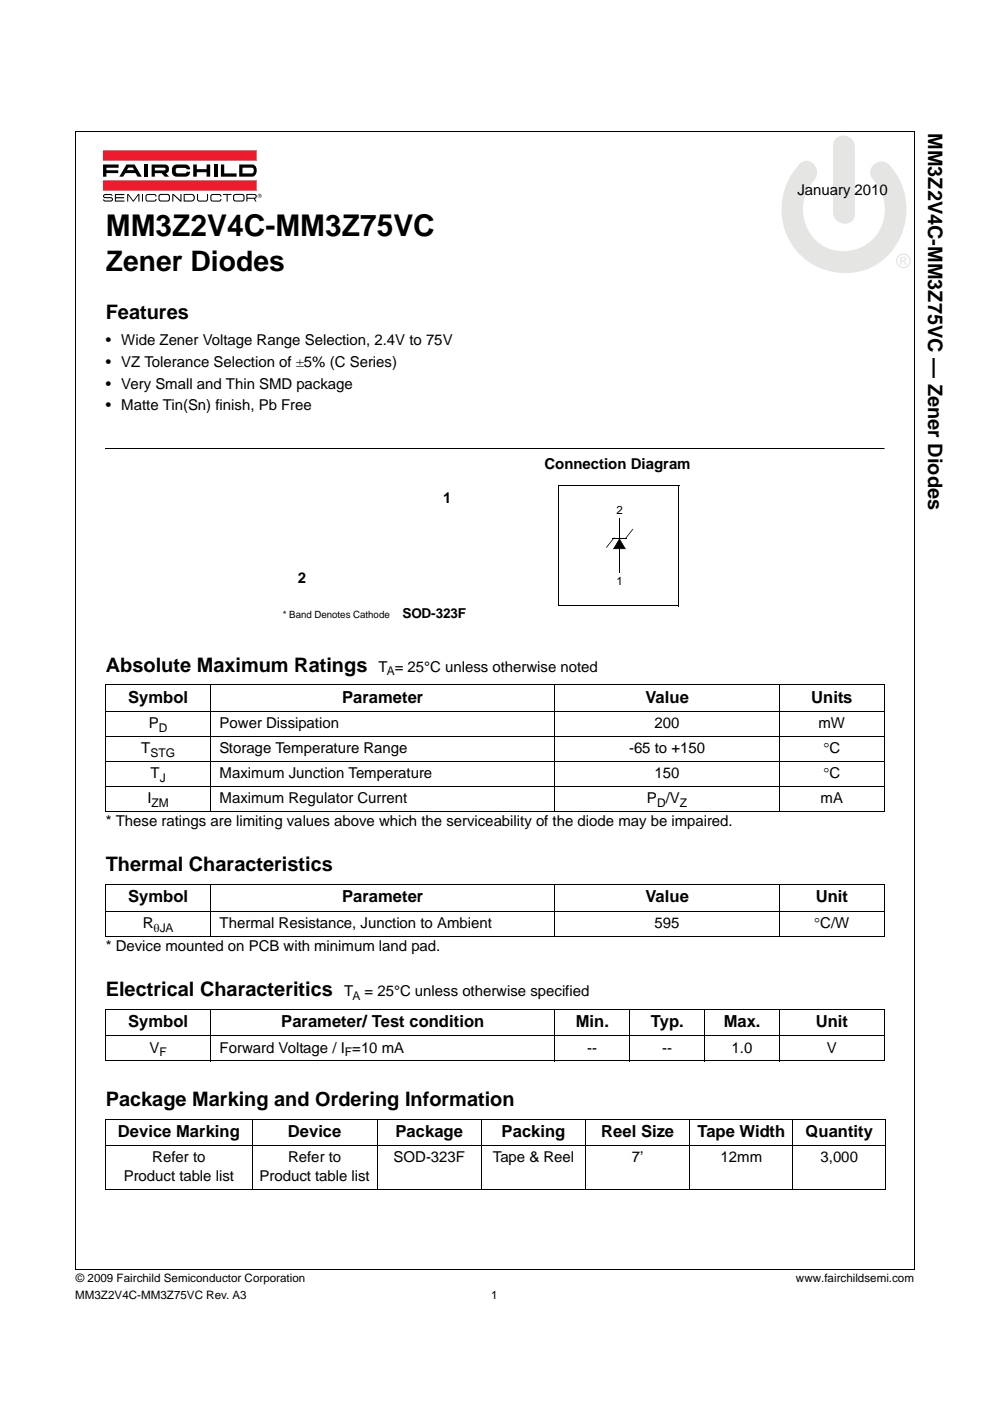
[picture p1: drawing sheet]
<svg xmlns="http://www.w3.org/2000/svg" width="210mm" height="297mm" viewBox="0 0 210 297" stroke-linecap="round" stroke-linejoin="round" font-family="sans-serif">
<defs><g id="words">
<text font-size="6.3" x="22.4" y="50">MM3Z2V4C-MM3Z75VC</text>
<text font-size="6" x="22.4" y="57.5">Zener Diodes</text>
<g font-size="4.2">
<text x="196.9" y="28.2" transform="rotate(90 196.9 28.2)">MM3Z2V4C-MM3Z75VC — Zener Diodes</text>
<text x="22.4" y="67.6">Features</text>
<text x="22.4" y="142.4">Absolute Maximum Ratings</text>
<text x="22.4" y="184.7">Thermal Characteristics</text>
<text x="22.4" y="211.2">Electrical Characteritics</text>
<text x="22.4" y="234.5">Package Marking and Ordering Information</text>
</g>
<g font-size="3.5">
<text x="27.2" y="149">Symbol</text>
<text x="72.6" y="149">Parameter</text>
<text x="136.9" y="149">Value</text>
<text x="172.1" y="149">Units</text>
<text x="27.2" y="191.3">Symbol</text>
<text x="72.6" y="191.3">Parameter</text>
<text x="136.9" y="191.3">Value</text>
<text x="173" y="191.3">Unit</text>
<text x="27.2" y="217.8">Symbol</text>
<text x="59.7" y="217.8">Parameter/ Test condition</text>
<text x="122.1" y="217.8">Min.</text>
<text x="138" y="217.8">Typ.</text>
<text x="153.5" y="217.8">Max.</text>
<text x="173" y="217.8">Unit</text>
<text x="25" y="241.1">Device Marking</text>
<text x="61" y="241.1">Device</text>
<text x="83.9" y="241.1">Package</text>
<text x="106.4" y="241.1">Packing</text>
<text x="127.5" y="241.1">Reel Size</text>
<text x="147.9" y="241.1">Tape Width</text>
<text x="170.9" y="241.1">Quantity</text>
</g>
<g font-size="3.2">
<text x="169.1" y="41.4">January 2010</text>
<text x="22.4" y="73.2">• Wide Zener Voltage Range Selection, 2.4V to 75V</text>
<text x="22.4" y="77.8">• VZ Tolerance Selection of ±5% (C Series)</text>
<text x="22.4" y="82.4">• Very Small and Thin SMD package</text>
<text x="22.4" y="87">• Matte Tin(Sn) finish, Pb Free</text>
<text x="115.5" y="99.4">Connection Diagram</text>
<text x="94" y="106.7">1</text>
<text x="63.2" y="123.7">2</text>
<text x="80.3" y="142.4">T = 25°C unless otherwise noted</text>
<text x="31.6" y="154.4">P</text>
<text x="46.6" y="154.4">Power Dissipation</text>
<text x="138.8" y="154.4">200</text>
<text x="173.6" y="154.4">mW</text>
<text x="30" y="159.7">T</text>
<text x="46.6" y="159.7">Storage Temperature Range</text>
<text x="133.4" y="159.7">-65 to +150</text>
<text x="174.6" y="159.7">°C</text>
<text x="31.9" y="165">T</text>
<text x="46.6" y="165">Maximum Junction Temperature</text>
<text x="138.8" y="165">150</text>
<text x="174.6" y="165">°C</text>
<text x="31.3" y="170.3">I</text>
<text x="46.6" y="170.3">Maximum Regulator Current</text>
<text x="137.2" y="170.3">P /V</text>
<text x="174.1" y="170.3">mA</text>
<text x="22.4" y="175.2">* These ratings are limiting values above which the serviceability of the diode may be impaired.</text>
<text x="30.3" y="196.7">R</text>
<text x="46.6" y="196.7">Thermal Resistance, Junction to Ambient</text>
<text x="138.8" y="196.7">595</text>
<text x="172.7" y="196.7">°C/W</text>
<text x="22.4" y="201.7">* Device mounted on PCB with minimum land pad.</text>
<text x="73" y="211.2">T</text>
<text x="77.3" y="211.2">= 25°C unless otherwise specified</text>
<text x="31.7" y="223.2">V</text>
<text x="46.6" y="223.2">Forward Voltage / I =10 mA</text>
<text x="124.6" y="223.2">--</text>
<text x="140.4" y="223.2">--</text>
<text x="155.2" y="223.2">1.0</text>
<text x="175.4" y="223.2">V</text>
<text x="26.2" y="250.3">Product table list</text>
<text x="32.3" y="246.5">Refer to</text>
<text x="55" y="250.3">Product table list</text>
<text x="61.1" y="246.5">Refer to</text>
<text x="83.5" y="246.5">SOD-323F</text>
<text x="104.5" y="246.5">Tape &amp; Reel</text>
<text x="134" y="246.5">7’</text>
<text x="152.8" y="246.5">12mm</text>
<text x="174.1" y="246.5">3,000</text>
</g>
<text font-size="2.9" x="85.4" y="131.1">SOD-323F</text>
<g font-size="2.5">
<text x="130.7" y="109">2</text>
<text x="130.8" y="124">1</text>
<text x="82" y="143.2">A</text>
<text x="33.7" y="155.2">D</text>
<text x="31.9" y="160.5">STG</text>
<text x="33.9" y="165.8">J</text>
<text x="32.2" y="171">ZM</text>
<text x="139.4" y="171">D</text>
<text x="144.2" y="171">Z</text>
<text x="32.6" y="197.5">θJA</text>
<text x="74.7" y="212">A</text>
<text x="33.8" y="224">F</text>
<text x="73.2" y="224">F</text>
<text x="16" y="275.5">MM3Z2V4C-MM3Z75VC Rev. A3</text>
<text x="16.1" y="271.8">© 2009 Fairchild Semiconductor Corporation</text>
<text x="104.2" y="275.5">1</text>
<text x="168.8" y="271.8">www.fairchildsemi.com</text>
</g>
<text font-size="2.1" x="60" y="131.1">* Band Denotes Cathode</text>
</g></defs>
<path d="M16.1 27.9h177.9M16.1 27.8v241.4M193.9 27.9v241.4M16 269.2h177.9" fill="none" stroke="#000" stroke-width=".21"/>
<path d="M21.8 31.9h33.7v10.9h-33.7z" fill="#fff"/>
<path d="M21.8 31.9h32.7v2.2h-32.7z" fill="#ed1b2d"/>
<g fill="#000">
<path d="M21.9 34.9h3.3v.7h-2.6v.5h2.5v.6h-2.5v.8h-.7zM30.6 34.9h.8v2.6h-.8zM36.8 35.2a3.6 3.6 0 0 1 2.9-.2l.6 .5v.4h-.7l-.4-.3h-1.5l-.4 .2v.8l.4 .2h1.5l.4-.4h.7a.99 .99 0 0 1-1 1.1h-1.8a1.34 1.34 0 0 1-1.1-1 1.34 1.34 0 0 1 .4-1.3zM41 34.9h.7v1h2.1v-1h.8v2.6h-.8v-1h-2.1v1h-.7zM45.4 34.9h.7v2.6h-.7zM46.9 34.9h.7v1.9h2.6v.7h-3.3zM21.9 41.4l.4-.3 1.4 .1 .2 .3-1.6-.1-.2 .2 .2 .2h1.2a.47 .47 0 0 1 .5 .5 .47 .47 0 0 1-.5 .4h-1.4l-.3-.4 .5 .2h1.2l.2-.2-.2-.3h-1.2a.44 .44 0 0 1-.4-.2 .44 .44 0 0 1 0-.4zM24.4 41.1h2v.3h-1.8v.4h1.7v.2h-1.7v.5h1.8v.2h-2zM27 41.1h.3l1 1.4 1-1.4h.3v1.6h-.2v-1.3l-1 1.3h-.2l-1-1.3v1.3h-.2zM30.1 41.1h.2v1.6h-.2zM30.9 41.4l.4-.3h1.4l.4 .3 .1 .3h-.2l-.3-.4-1.5 .1-.1 .2 .1 .9h1.5l.3-.3h.2l-.1 .3-.4 .2h-1.6a1.17 1.17 0 0 1-.2-1.3zM36.5 41.1h.3l1.5 1.4v-1.4h.2v1.6h-.3l-1.4-1.3v1.3h-.3z"/>
<path d="M41.8 41.1h.2v1.1l.3 .3h1.5l.1-.3v-1.1h.2v1.4l-.5 .2h-1.6l-.2-.4zM44.9 41.2l1.6-.1 .4 .3 .1 .3h-.3l-.3-.4-1.4 .1-.2 .2 .2 .9h1.4l.3-.3h.3l-.1 .3-.4 .2h-1.6a1.09 1.09 0 0 1 0-1.5zM47.3 41.1h1.8v.2h-.8v1.5l-.2-.1v-1.4h-.8z"/>
<path d="M26.8 34.9l-1.5 2.6h.8l.5-.8h2.1l.5 .8h.9l-1.6-2.6zM27.2 35.5h1l.3 .6h-1.6z"/>
<path d="M32.2 34.9v2.6h.6v-.8h1.5l.6 .8h1l-.7-.8a.96 .96 0 0 0 .6-.9 .96 .96 0 0 0-.8-.9zM32.8 35.6h2l.3 .3-.3 .2h-2z"/>
<path d="M50.7 34.9v2.6h2.9a1.43 1.43 0 0 0 .8-1.3 1.43 1.43 0 0 0-.8-1.3zM51.4 35.6h2.2a.67 .67 0 0 1-.2 1.2h-2z"/>
<path d="M33.7 41.4a1.17 1.17 0 0 0 .2 1.3h1.9a1.09 1.09 0 0 0 0-1.5l-1.7-.1zM33.9 41.5l.3-.2 1.4 .1 .2 .3v.6l-.3 .2h-1.5l-.2-.3z"/>
<path d="M39 41.1v1.6h1.7a.83 .83 0 0 0 .6-1 .83 .83 0 0 0-1-.6zM39.2 41.3h1.5a.62 .62 0 0 1 .4 .6 .62 .62 0 0 1-.4 .6h-1.5z"/>
<path d="M49.7 41.2a1.09 1.09 0 0 0 0 1.5h1.9a1.09 1.09 0 0 0 0-1.5zM49.7 41.5l.3-.2 1.5 .1 .1 .3v.6l-.3 .2h-1.5l-.1-.3z"/>
<path d="M52.3 41.1v1.6h.2v-.6h1.3l.4 .6h.2l-.2-.6a.58 .58 0 0 0 .1-.8l-.5-.2zM52.5 41.3l1.5 .1 .2 .3-.3 .2h-1.4z"/>
</g>
<path d="M21.8 38.2h32.7v2.2h-32.7z" fill="#ed1b2d"/>
<path d="M54.7 41.5a.36 .36 0 0 1 .7 0 .36 .36 0 0 1-.7 0zM54.6 41.5a.45 .45 0 0 0 .9 0 .45 .45 0 0 0-.9 0zM54.9 41.3v.5l.1-.2 .3 .2-.2-.3 .1-.2zM55 41.3l.2 .2h-.2z" fill="#000"/>
<path d="M165.8 28.7h27.4v29.2h-27.4z" fill="#fff"/>
<g fill="#e5e5e4">
<path d="M177.2 29.4a2.44 2.44 0 0 1 2.6-.5 2.44 2.44 0 0 1 1.5 2.3v14.1a2.27 2.27 0 0 1-1.8 2.2 2.27 2.27 0 0 1-2.5-1.3l-.3-1.2v-14.2l.1-.8z"/>
<path d="M169.6 34.8a2.17 2.17 0 0 1 2.4-.5 2.17 2.17 0 0 1 1.3 2.1 3.1 3.1 0 0 1-1.3 2.6 9.1 9.1 0 0 0 4.9 14 8.9 8.9 0 0 0 9.8-4.3 8.9 8.9 0 0 0-1.6-10.7 2.32 2.32 0 0 1 .3-3.2 2.32 2.32 0 0 1 3.3 .2 14 14 0 0 1-3.5 21.5 13.5 13.5 0 0 1-16.6-3.7 13.5 13.5 0 0 1 .1-17z"/>
<path d="M190 55.3a1.6 1.6 0 0 1 3.2 0 1.6 1.6 0 0 1-3.2 0zM190.3 55.3a1.3 1.3 0 0 0 2.6 0 1.3 1.3 0 0 0-2.6 0zM190.9 54.5h.6a.49 .49 0 0 1 .7 .3 .49 .49 0 0 1-.5 .6l.6 .8h-.3l-.3-.6-.3-.2h-.2v.8h-.3zM191.2 54.7v.5h.5a.24 .24 0 0 0 .2-.3 .24 .24 0 0 0-.2-.2z"/>
</g>
<path d="M22.4 95v.2zM187.5 95v.2zM128.6 116l.1 .2zM130.2 114l.1 .1-1.6 2-.1-.1zM130 114.1v.2zM130.2 113.9l.1 .2zM131.3 109.8l.2 .1zM131.3 114.2l.2 .1-1.3 2.1v-.2h2.4l.2 .2h-2.8zM131.4 114.1l1.3 2.2-.2 .1-1.2-2.1zM132.5 114.2l.1 .2zM134.2 112.2l.1 .1-1.6 2-.2-.1zM134.2 112.1l.1 .2z" fill="#000"/>
<g fill="none" stroke="#000" stroke-width=".21">
<path d="M22.4 95.1h165.1M118.6 103h25.4M118.6 103v25.4M130 114.2h2.9M131.4 109.9v11.5M144 103v25.5M118.5 128.4h25.5M22.4 145.2h165.2M22.4 150.9h165.2M22.4 156.1h165.2M22.4 145.3v26.6M44.7 145.1v27"/>
<path d="M117.7 145.1v27M165.3 145.1v27M187.5 145.3v26.6M22.4 161.4h165.2M22.4 166.7h165.2M22.4 172h165.2M22.4 187.6h165.2M22.4 193.2h165.2M22.4 198.5h165.2M22.4 187.6v10.8M44.7 187.5v11.1M117.7 187.5v11.1"/>
<path d="M165.3 187.5v11.1M187.5 187.6v10.8M22.4 214h165.2M22.4 219.6h165.2M22.4 214.1v10.8M44.7 213.9v11.1M117.7 213.9v11.1M133.6 213.9v11.1M149.4 213.9v11.1M165.3 213.9v11.1M187.5 214.1v10.8M22.4 224.9h165.2"/>
<path d="M22.4 237.3h165.6M22.4 237.4v14.6M53.5 237.2v15M80 237.2v15M102.1 237.2v15M124.2 237.2v15M146.3 237.2v15M168.2 237.2v15M187.9 237.4v14.6M22.4 242.9h165.6M22.4 252.1h165.6"/>
</g>
<path d="M131.4 114.3l1.2 2h-2.4z" fill="#000"/>
<path d="M62.4 97.5h34.2v28.9h-34.2z" fill="#fff"/>
<use href="#words"/>
</svg>
